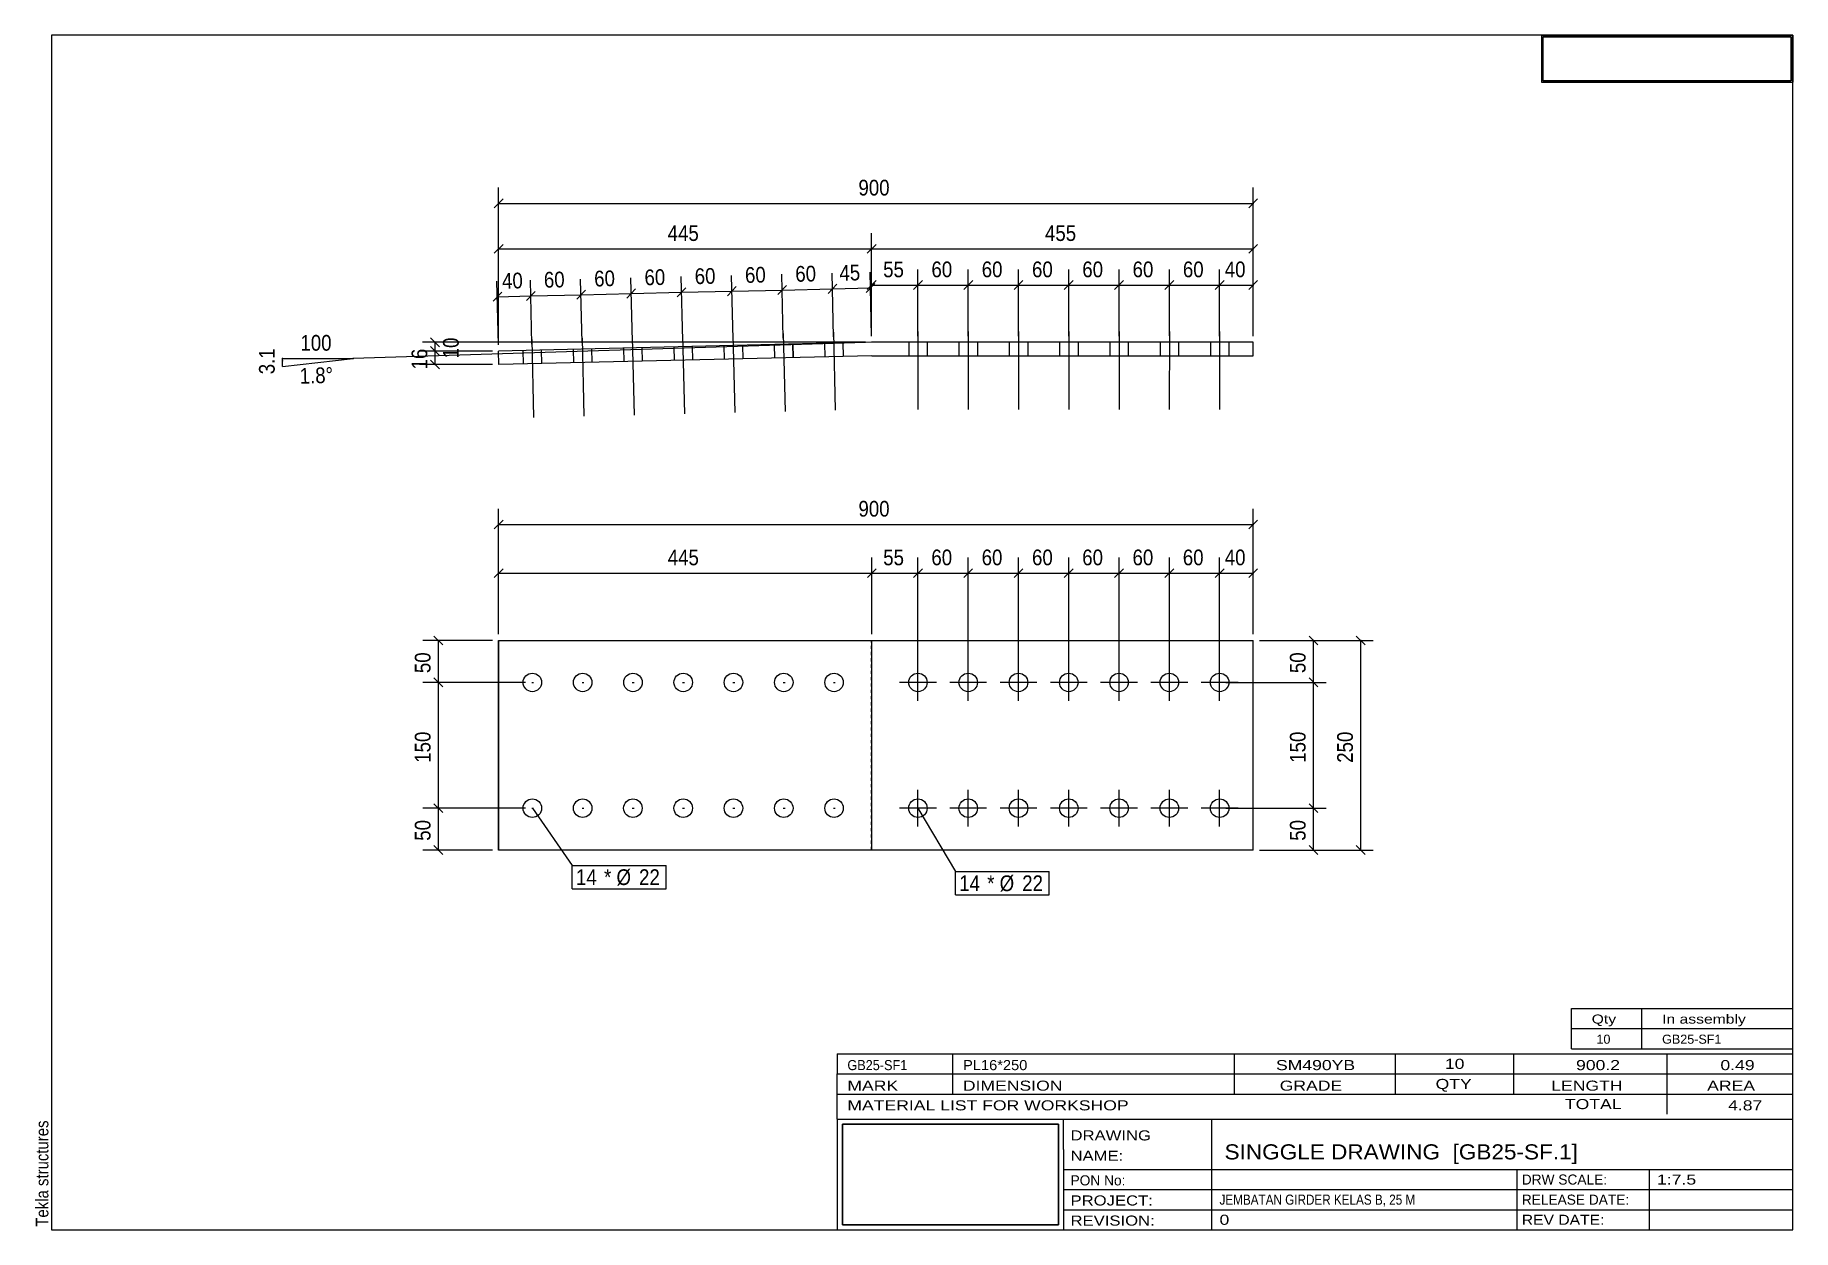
# Model space of a CAD drawing. Header units: millimetres. Extents: x 2 to 282, y 5 to 195.
import ezdxf

# ---------------------------------------------------------------- set-up
doc = ezdxf.new("R2010")
doc.units = ezdxf.units.MM
doc.linetypes.add('XKITLINE00', pattern=[0])
doc.linetypes.add('XKITLINE04', pattern=[3, 0.5, -0.5, 0.5, -0.5, 0.5, -0.5])
for name, color, linetype, lineweight in [('Bolt', 7, 'Continuous', 0), ('BoltMark', 3, 'Continuous', 0), ('DrawingSheet', 5, 'Continuous', 0), ('OtherObjectType', 1, 'Continuous', 0), ('Part', 2, 'Continuous', 0), ('Z-DIMENSIONS', 1, 'Continuous', 0)]:
    doc.layers.add(name, color=color, linetype=linetype, lineweight=lineweight)
doc.styles.add('ARIAL', font='ARIAL.TTF')
doc.styles.add('ARIAL_NARROW', font='ARIALN.TTF')
picture_1 = doc.add_image_def('image1.jpg', size_in_pixel=(1304, 175))
picture_2 = doc.add_image_def('image2.jpg', size_in_pixel=(188, 71))

# ---------------------------------------------------------------- blocks, each defined once
blk = doc.blocks.new('*A1')
at = {"layer": 'Bolt', "linetype": 'XKITLINE00', "lineweight": 0}
for p, q in [((81.4, 72.06), (81.69, 72.06)), ((89.4, 72.06), (89.69, 72.06)), ((97.39, 72.06), (97.69, 72.06)), ((105.39, 72.06), (105.68, 72.06)), ((113.39, 72.06), (113.68, 72.06)), ((121.39, 72.06), (121.68, 72.06)), ((129.38, 72.06), (129.68, 72.06))]:
    blk.add_line(p, q, dxfattribs=at)
for centre in [(81.49, 72.06), (89.49, 72.06), (97.48, 72.06), (105.48, 72.06), (113.48, 72.06), (121.48, 72.06), (129.48, 72.06)]:
    blk.add_circle(centre, 1.47, dxfattribs=at)
blk = doc.blocks.new('*A2')
at = {"layer": 'Bolt', "linetype": 'XKITLINE00', "lineweight": 0}
for p, q in [((142.82, 69.13), (142.82, 75)), ((150.82, 69.13), (150.82, 75)), ((158.82, 69.13), (158.82, 75)), ((166.82, 69.13), (166.82, 75)), ((174.82, 69.13), (174.82, 75)), ((182.82, 69.13), (182.82, 75)), ((190.82, 69.13), (190.82, 75)), ((145.75, 72.06), (139.89, 72.06)), ((153.75, 72.06), (147.89, 72.06)), ((161.75, 72.06), (155.89, 72.06)), ((169.75, 72.06), (163.89, 72.06)), ((177.75, 72.06), (171.89, 72.06)), ((185.75, 72.06), (179.89, 72.06)), ((193.75, 72.06), (187.89, 72.06))]:
    blk.add_line(p, q, dxfattribs=at)
for centre in [(142.82, 72.06), (150.82, 72.06), (158.82, 72.06), (166.82, 72.06), (174.82, 72.06), (182.82, 72.06), (190.82, 72.06)]:
    blk.add_circle(centre, 1.47, dxfattribs=at)
blk = doc.blocks.new('*A3')
at = {"layer": 'Bolt', "linetype": 'XKITLINE00', "lineweight": 0}
for p, q in [((81.4, 92.06), (81.69, 92.06)), ((89.4, 92.06), (89.69, 92.06)), ((97.39, 92.06), (97.69, 92.06)), ((105.39, 92.06), (105.69, 92.06)), ((113.39, 92.06), (113.68, 92.06)), ((121.39, 92.06), (121.68, 92.06)), ((129.39, 92.06), (129.68, 92.06))]:
    blk.add_line(p, q, dxfattribs=at)
for centre in [(81.49, 92.06), (89.49, 92.06), (97.49, 92.06), (105.48, 92.06), (113.48, 92.06), (121.48, 92.06), (129.48, 92.06)]:
    blk.add_circle(centre, 1.47, dxfattribs=at)
blk = doc.blocks.new('*A4')
at = {"layer": 'Bolt', "linetype": 'XKITLINE00', "lineweight": 0}
for p, q in [((142.82, 89.13), (142.82, 95)), ((150.82, 89.13), (150.82, 95)), ((158.82, 89.13), (158.82, 95)), ((166.82, 89.13), (166.82, 95)), ((174.82, 89.13), (174.82, 95)), ((182.82, 89.13), (182.82, 95)), ((190.82, 89.13), (190.82, 95)), ((145.75, 92.06), (139.89, 92.06)), ((153.75, 92.06), (147.89, 92.06)), ((161.75, 92.06), (155.89, 92.06)), ((169.75, 92.06), (163.89, 92.06)), ((177.75, 92.06), (171.89, 92.06)), ((185.75, 92.06), (179.89, 92.06)), ((193.75, 92.06), (187.89, 92.06))]:
    blk.add_line(p, q, dxfattribs=at)
for centre in [(142.82, 92.06), (150.82, 92.06), (158.82, 92.06), (166.82, 92.06), (174.82, 92.06), (182.82, 92.06), (190.82, 92.06)]:
    blk.add_circle(centre, 1.47, dxfattribs=at)
blk = doc.blocks.new('*A5')
at = {"layer": 'Part', "linetype": 'XKITLINE00', "lineweight": 0}
for p, q in [((76.12, 65.4), (76.12, 98.73)), ((76.12, 98.73), (196.15, 98.73)), ((76.17, 65.4), (76.17, 98.73)), ((135.49, 65.4), (135.49, 98.73)), ((196.15, 65.4), (196.15, 98.73)), ((196.15, 65.4), (76.12, 65.4))]:
    blk.add_line(p, q, dxfattribs=at)
at = {"layer": 'Part', "linetype": 'XKITLINE04', "lineweight": 0}
for p, q in [((76.12, 98.73), (76.17, 98.73)), ((135.46, 65.4), (135.46, 98.73))]:
    blk.add_line(p, q, dxfattribs=at)
blk = doc.blocks.new('*A6')
at = {"layer": 'Bolt', "linetype": 'XKITLINE00', "lineweight": 0}
for p, q in [((81.4, 146.61), (81.69, 134.21)), ((89.4, 146.8), (89.69, 134.4)), ((97.39, 146.99), (97.69, 134.59)), ((103.97, 145.41), (104.02, 143.28)), ((105.39, 147.18), (105.68, 134.78)), ((106.9, 145.48), (106.95, 143.35)), ((111.96, 145.6), (112.01, 143.47)), ((113.39, 147.37), (113.68, 134.97)), ((114.9, 145.67), (114.95, 143.54)), ((119.96, 145.79), (120.01, 143.65)), ((121.39, 147.55), (121.68, 135.16)), ((122.89, 145.86), (122.94, 143.72)), ((127.96, 145.98), (128.01, 143.84)), ((129.38, 147.74), (129.68, 135.35)), ((130.89, 146.05), (130.94, 143.91)), ((79.97, 144.84), (80.02, 142.71)), ((82.91, 144.91), (82.96, 142.78)), ((87.97, 145.03), (88.02, 142.9)), ((90.9, 145.1), (90.95, 142.97)), ((95.97, 145.22), (96.02, 143.09)), ((98.9, 145.29), (98.95, 143.16))]:
    blk.add_line(p, q, dxfattribs=at)
blk = doc.blocks.new('*A7')
at = {"layer": 'Bolt', "linetype": 'XKITLINE00', "lineweight": 0}
for p, q in [((141.35, 146.15), (141.35, 144.02)), ((142.82, 147.89), (142.81, 135.49)), ((144.29, 146.15), (144.29, 144.02)), ((149.35, 146.15), (149.35, 144.02)), ((150.82, 147.88), (150.81, 135.48)), ((152.29, 146.15), (152.29, 144.01)), ((157.35, 146.14), (157.35, 144.01)), ((158.82, 147.88), (158.81, 135.48)), ((160.29, 146.14), (160.29, 144.01)), ((165.35, 146.14), (165.35, 144.01)), ((166.82, 147.87), (166.81, 135.47)), ((168.29, 146.14), (168.29, 144)), ((173.35, 146.13), (173.35, 144)), ((174.82, 147.87), (174.81, 135.47)), ((176.29, 146.13), (176.29, 144)), ((181.35, 146.13), (181.35, 143.99)), ((182.82, 147.86), (182.81, 135.46)), ((184.29, 146.13), (184.29, 143.99)), ((189.35, 146.12), (189.35, 143.99)), ((190.82, 147.86), (190.81, 135.46)), ((192.29, 146.12), (192.29, 143.99))]:
    blk.add_line(p, q, dxfattribs=at)
blk = doc.blocks.new('*A8')
at = {"layer": 'Bolt', "linetype": 'XKITLINE00', "lineweight": 0}
for p, q in [((81.4, 146.61), (81.69, 134.21)), ((89.4, 146.8), (89.69, 134.4)), ((97.39, 146.99), (97.69, 134.59)), ((103.97, 145.41), (104.02, 143.28)), ((105.39, 147.18), (105.69, 134.78)), ((106.9, 145.48), (106.95, 143.35)), ((111.97, 145.6), (112.02, 143.47)), ((113.39, 147.37), (113.68, 134.97)), ((114.9, 145.67), (114.95, 143.54)), ((119.96, 145.79), (120.01, 143.65)), ((121.39, 147.55), (121.68, 135.16)), ((122.9, 145.86), (122.95, 143.72)), ((127.96, 145.98), (128.01, 143.84)), ((129.39, 147.74), (129.68, 135.35)), ((130.89, 146.05), (130.94, 143.91)), ((79.97, 144.84), (80.02, 142.71)), ((82.91, 144.91), (82.96, 142.78)), ((87.97, 145.03), (88.02, 142.9)), ((90.9, 145.1), (90.95, 142.97)), ((95.97, 145.22), (96.02, 143.09)), ((98.9, 145.29), (98.95, 143.16))]:
    blk.add_line(p, q, dxfattribs=at)
blk = doc.blocks.new('*A9')
at = {"layer": 'Bolt', "linetype": 'XKITLINE00', "lineweight": 0}
for p, q in [((141.35, 146.15), (141.35, 144.02)), ((142.82, 147.89), (142.81, 135.49)), ((144.29, 146.15), (144.29, 144.02)), ((149.35, 146.15), (149.35, 144.02)), ((150.82, 147.88), (150.81, 135.48)), ((152.29, 146.15), (152.29, 144.01)), ((157.35, 146.14), (157.35, 144.01)), ((158.82, 147.88), (158.81, 135.48)), ((160.29, 146.14), (160.29, 144.01)), ((165.35, 146.14), (165.35, 144.01)), ((166.82, 147.87), (166.81, 135.47)), ((168.29, 146.14), (168.29, 144)), ((173.35, 146.13), (173.35, 144)), ((174.82, 147.87), (174.81, 135.47)), ((176.29, 146.13), (176.29, 144)), ((181.35, 146.13), (181.35, 143.99)), ((182.82, 147.86), (182.81, 135.46)), ((184.29, 146.13), (184.29, 143.99)), ((189.35, 146.12), (189.35, 143.99)), ((190.82, 147.86), (190.81, 135.46)), ((192.29, 146.12), (192.29, 143.99))]:
    blk.add_line(p, q, dxfattribs=at)
blk = doc.blocks.new('*A10')
at = {"layer": 'Part', "linetype": 'XKITLINE00', "lineweight": 0}
for p, q in [((135.46, 146.15), (76.12, 144.75)), ((196.15, 146.15), (135.46, 146.15)), ((196.15, 144.02), (196.15, 146.15)), ((76.17, 142.62), (76.12, 144.75)), ((135.49, 144.02), (76.17, 142.62)), ((135.49, 144.02), (196.15, 144.02))]:
    blk.add_line(p, q, dxfattribs=at)
blk = doc.blocks.new('*A11')
at = {"layer": 'DrawingSheet', "linetype": 'XKITLINE00', "lineweight": 0}
for p, q in [((282, 195), (5, 195)), ((5, 195), (5, 5)), ((282, 5), (282, 195)), ((5, 5), (282, 5))]:
    blk.add_line(p, q, dxfattribs=at)
at = {"layer": 'DrawingSheet', "style": 'ARIAL', "width": 0.85}
blk.add_text('Tekla structures', height=2, rotation=90, dxfattribs=at).set_placement((4.5, 5.5))
blk = doc.blocks.new('*A12')
at = {"layer": 'OtherObjectType', "linetype": 'XKITLINE00', "lineweight": 0}
for p, q in [((242, 195), (282, 195)), ((242, 195), (242, 187.5)), ((282, 195), (282, 187.5)), ((242, 187.5), (282, 187.5))]:
    blk.add_line(p, q, dxfattribs=at)
image = blk.add_image(picture_1, insert=(242.25, 187.75), size_in_units=(39.5, 7))
blk = doc.blocks.new('*A13')
at = {"layer": 'OtherObjectType', "linetype": 'XKITLINE00', "lineweight": 0}
for p, q in [((246.8, 37), (246.8, 40.2)), ((246.8, 40.2), (282, 40.2)), ((258, 37), (258, 40.2)), ((282, 37), (282, 40.2)), ((246.8, 37), (282, 37)), ((246.8, 33.8), (246.8, 37)), ((258, 33.8), (258, 37)), ((282, 33.8), (282, 37)), ((246.8, 33.8), (282, 33.8))]:
    blk.add_line(p, q, dxfattribs=at)
at = {"layer": 'OtherObjectType', "style": 'ARIAL_NARROW'}
for s, width, p in [('Qty', 1.513248, (250, 37.8)), ('In assembly', 1.513248, (261.2, 37.8)), ('10', 1.211571, (250.76, 34.6)), ('GB25-SF1', 1.211571, (261.2, 34.6))]:
    blk.add_text(s, height=1.44, dxfattribs=dict(at, width=width)).set_placement(p)
blk = doc.blocks.new('*A14')
at = {"layer": 'OtherObjectType', "linetype": 'XKITLINE00', "lineweight": 0}
for p, q in [((130, 33), (282, 33)), ((130, 33), (130, 29.8)), ((130, 33), (282, 33)), ((148.4, 29.8), (148.4, 33)), ((193.2, 29.8), (193.2, 33)), ((218.8, 29.8), (218.8, 33)), ((237.6, 29.8), (237.6, 33)), ((262, 29.8), (262, 33)), ((282, 29.8), (282, 33)), ((130, 29.8), (282, 29.8)), ((130, 29.8), (282, 29.8)), ((130, 26.6), (130, 29.8)), ((148.4, 26.6), (148.4, 29.8)), ((193.2, 26.6), (193.2, 29.8)), ((218.8, 26.6), (218.8, 29.8)), ((237.6, 26.6), (237.6, 29.8)), ((262, 26.6), (262, 29.8)), ((282, 26.6), (282, 29.8)), ((130, 26.6), (282, 26.6)), ((130, 22.6), (130, 26.6)), ((262, 23.4), (262, 26.6)), ((282, 22.6), (282, 26.6)), ((130, 22.6), (130, 5)), ((130, 22.6), (282, 22.6)), ((166, 17.8), (166, 22.6)), ((189.6, 14.6), (189.6, 22.6)), ((282, 17.8), (282, 22.6)), ((166, 17.8), (166, 5)), ((282, 14.6), (282, 17.8)), ((166, 14.6), (282, 14.6)), ((189.6, 5), (189.6, 14.6)), ((238.13, 11.4), (238.13, 14.6)), ((259.2, 5), (259.2, 14.6)), ((282, 11.4), (282, 14.6)), ((166, 11.4), (282, 11.4)), ((238.13, 5), (238.13, 11.4)), ((282, 8.2), (282, 11.4)), ((166, 8.2), (282, 8.2)), ((282, 5), (282, 8.2)), ((130, 5), (282, 5)), ((160, 5), (282, 5))]:
    blk.add_line(p, q, dxfattribs=at)
at = {"layer": 'OtherObjectType', "style": 'ARIAL_NARROW'}
for s, height, width, p in [('GB25-SF1', 1.6, 1.100501, (131.6, 30.4)), ('PL16*250', 1.6, 1.270501, (150, 30.4)), ('SM490YB', 1.6, 1.525501, (199.78, 30.4)), ('10', 1.6, 1.525501, (226.65, 30.6)), ('900.2', 1.6, 1.525501, (247.51, 30.4)), ('0.49', 1.6, 1.525501, (270.48, 30.4)), ('MARK', 1.6, 1.525501, (131.6, 27.13)), ('DIMENSION', 1.6, 1.525501, (149.97, 27.13)), ('GRADE', 1.6, 1.525501, (200.37, 27.13)), ('QTY', 1.6, 1.525501, (225.17, 27.4)), ('LENGTH', 1.6, 1.525501, (243.57, 27.13)), ('AREA', 1.6, 1.525501, (268.37, 27.13)), ('MATERIAL LIST FOR WORKSHOP', 1.6, 1.525501, (131.6, 24)), ('TOTAL', 1.6, 1.525501, (245.74, 24.2)), ('4.87', 1.6, 1.525501, (271.7, 24)), ('DRAWING', 1.6, 1.445, (167.1, 19.22)), ('NAME:', 1.6, 1.445, (167.1, 15.98)), ('SINGGLE DRAWING  [GB25-SF.1]', 2.4, 1.304651, (191.6, 16.2)), ('PON No:', 1.6, 1.19, (167.1, 12.07)), ('DRW SCALE:', 1.6, 1.19, (238.88, 12.2)), ('1:7.5', 1.6, 1.525501, (260.4, 12.2)), ('PROJECT:', 1.6, 1.445, (167.1, 8.87)), ('JEMBATAN GIRDER KELAS B, 25 M', 1.6, 1.015501, (190.8, 9)), ('RELEASE DATE:', 1.6, 1.19, (238.88, 9)), ('REVISION:', 1.6, 1.445, (167.1, 5.67)), ('0', 1.6, 1.525501, (190.8, 5.8)), ('REV DATE:', 1.6, 1.36, (238.88, 5.8))]:
    blk.add_text(s, height=height, dxfattribs=dict(at, width=width)).set_placement(p)
image = blk.add_image(picture_2, insert=(130.8, 5.8), size_in_units=(34.4, 16))
blk = doc.blocks.new('*A15')
at = {"layer": 'Z-DIMENSIONS', "linetype": 'XKITLINE00', "lineweight": 0}
for p, q in [((197.15, 98.73), (215.26, 98.73)), ((212.55, 99.44), (213.96, 98.02)), ((213.26, 65.4), (213.26, 98.73)), ((197.15, 65.4), (215.26, 65.4)), ((212.55, 66.1), (213.96, 64.69))]:
    blk.add_line(p, q, dxfattribs=at)
at = {"layer": 'Z-DIMENSIONS'}
for p in [(213.26, 98.73), (213.26, 65.4)]:
    blk.add_point(p, dxfattribs=at)
at = {"layer": 'Z-DIMENSIONS', "style": 'ARIAL', "width": 0.85}
blk.add_text('250', height=2.5, rotation=90.0002, dxfattribs=at).set_placement((212.01, 79.28))
blk = doc.blocks.new('*A16')
at = {"layer": 'Z-DIMENSIONS', "linetype": 'XKITLINE00', "lineweight": 0}
for p, q in [((205.04, 72.77), (206.45, 71.36)), ((191.82, 72.06), (207.74, 72.06)), ((205.74, 65.4), (205.74, 72.06)), ((197.15, 65.4), (207.74, 65.4)), ((205.04, 66.1), (206.45, 64.69))]:
    blk.add_line(p, q, dxfattribs=at)
at = {"layer": 'Z-DIMENSIONS'}
for p in [(205.74, 72.06), (205.74, 65.4)]:
    blk.add_point(p, dxfattribs=at)
at = {"layer": 'Z-DIMENSIONS', "style": 'ARIAL', "width": 0.85}
blk.add_text('50', height=2.5, rotation=90.0002, dxfattribs=at).set_placement((204.49, 66.88))
blk = doc.blocks.new('*A17')
at = {"layer": 'Z-DIMENSIONS', "linetype": 'XKITLINE00', "lineweight": 0}
for p, q in [((205.04, 92.77), (206.45, 91.36)), ((191.82, 92.06), (207.74, 92.06)), ((205.74, 72.06), (205.74, 92.06)), ((205.04, 72.77), (206.45, 71.36)), ((191.82, 72.06), (207.74, 72.06))]:
    blk.add_line(p, q, dxfattribs=at)
at = {"layer": 'Z-DIMENSIONS'}
for p in [(205.74, 92.06), (205.74, 72.06)]:
    blk.add_point(p, dxfattribs=at)
at = {"layer": 'Z-DIMENSIONS', "style": 'ARIAL', "width": 0.85}
blk.add_text('150', height=2.5, rotation=90.0002, dxfattribs=at).set_placement((204.49, 79.28))
blk = doc.blocks.new('*A18')
at = {"layer": 'Z-DIMENSIONS', "linetype": 'XKITLINE00', "lineweight": 0}
for p, q in [((197.15, 98.73), (207.74, 98.73)), ((205.04, 99.44), (206.45, 98.02)), ((205.74, 92.06), (205.74, 98.73)), ((205.04, 92.77), (206.45, 91.36)), ((191.82, 92.06), (207.74, 92.06))]:
    blk.add_line(p, q, dxfattribs=at)
at = {"layer": 'Z-DIMENSIONS'}
for p in [(205.74, 98.73), (205.74, 92.06)]:
    blk.add_point(p, dxfattribs=at)
at = {"layer": 'Z-DIMENSIONS', "style": 'ARIAL', "width": 0.85}
blk.add_text('50', height=2.5, rotation=90.0002, dxfattribs=at).set_placement((204.49, 93.54))
blk = doc.blocks.new('*A19')
at = {"layer": 'Z-DIMENSIONS', "linetype": 'XKITLINE00', "lineweight": 0}
for p, q in [((65.84, 72.77), (67.25, 71.36)), ((80.39, 72.06), (64.04, 72.06)), ((66.54, 65.4), (66.54, 72.06)), ((75.12, 65.4), (64.04, 65.4)), ((65.84, 66.1), (67.25, 64.69))]:
    blk.add_line(p, q, dxfattribs=at)
at = {"layer": 'Z-DIMENSIONS'}
for p in [(66.54, 72.06), (66.54, 65.4)]:
    blk.add_point(p, dxfattribs=at)
at = {"layer": 'Z-DIMENSIONS', "style": 'ARIAL', "width": 0.85}
blk.add_text('50', height=2.5, rotation=90.0002, dxfattribs=at).set_placement((65.29, 66.88))
blk = doc.blocks.new('*A20')
at = {"layer": 'Z-DIMENSIONS', "linetype": 'XKITLINE00', "lineweight": 0}
for p, q in [((65.84, 92.77), (67.25, 91.36)), ((80.39, 92.06), (64.04, 92.06)), ((66.54, 72.06), (66.54, 92.06)), ((65.84, 72.77), (67.25, 71.36)), ((80.39, 72.06), (64.04, 72.06))]:
    blk.add_line(p, q, dxfattribs=at)
at = {"layer": 'Z-DIMENSIONS'}
for p in [(66.54, 92.06), (66.54, 72.06)]:
    blk.add_point(p, dxfattribs=at)
at = {"layer": 'Z-DIMENSIONS', "style": 'ARIAL', "width": 0.85}
blk.add_text('150', height=2.5, rotation=90.0002, dxfattribs=at).set_placement((65.29, 79.28))
blk = doc.blocks.new('*A21')
at = {"layer": 'Z-DIMENSIONS', "linetype": 'XKITLINE00', "lineweight": 0}
for p, q in [((75.17, 98.73), (64.04, 98.73)), ((65.84, 99.44), (67.25, 98.02)), ((66.54, 92.06), (66.54, 98.73)), ((65.84, 92.77), (67.25, 91.36)), ((80.39, 92.06), (64.04, 92.06))]:
    blk.add_line(p, q, dxfattribs=at)
at = {"layer": 'Z-DIMENSIONS'}
for p in [(66.54, 98.73), (66.54, 92.06)]:
    blk.add_point(p, dxfattribs=at)
at = {"layer": 'Z-DIMENSIONS', "style": 'ARIAL', "width": 0.85}
blk.add_text('50', height=2.5, rotation=90.0002, dxfattribs=at).set_placement((65.29, 93.54))
blk = doc.blocks.new('*A22')
at = {"layer": 'Z-DIMENSIONS', "linetype": 'XKITLINE00', "lineweight": 0}
for p, q in [((76.83, 117.89), (75.41, 116.48)), ((76.12, 99.73), (76.12, 119.68)), ((196.86, 117.89), (195.45, 116.48)), ((196.15, 99.73), (196.15, 119.68)), ((76.12, 117.18), (196.15, 117.18))]:
    blk.add_line(p, q, dxfattribs=at)
at = {"layer": 'Z-DIMENSIONS'}
for p in [(76.12, 117.18), (196.15, 117.18)]:
    blk.add_point(p, dxfattribs=at)
at = {"layer": 'Z-DIMENSIONS', "style": 'ARIAL', "width": 0.85}
blk.add_text('900', height=2.5, dxfattribs=at).set_placement((133.36, 118.43))
blk = doc.blocks.new('*A23')
at = {"layer": 'Z-DIMENSIONS', "linetype": 'XKITLINE00', "lineweight": 0}
for p, q in [((76.12, 99.73), (76.12, 111.94)), ((135.49, 99.73), (135.49, 111.94)), ((76.83, 110.14), (75.41, 108.73)), ((76.12, 109.44), (135.49, 109.44)), ((136.19, 110.14), (134.78, 108.73))]:
    blk.add_line(p, q, dxfattribs=at)
at = {"layer": 'Z-DIMENSIONS'}
for p in [(76.12, 109.44), (135.49, 109.44)]:
    blk.add_point(p, dxfattribs=at)
at = {"layer": 'Z-DIMENSIONS', "style": 'ARIAL', "width": 0.85}
blk.add_text('445', height=2.5, dxfattribs=at).set_placement((103.02, 110.69))
blk = doc.blocks.new('*A24')
at = {"layer": 'Z-DIMENSIONS', "linetype": 'XKITLINE00', "lineweight": 0}
for p, q in [((135.49, 99.73), (135.49, 111.94)), ((142.82, 93.06), (142.82, 111.94)), ((136.19, 110.14), (134.78, 108.73)), ((135.49, 109.44), (142.82, 109.44)), ((143.53, 110.14), (142.11, 108.73))]:
    blk.add_line(p, q, dxfattribs=at)
at = {"layer": 'Z-DIMENSIONS'}
for p in [(135.49, 109.44), (142.82, 109.44)]:
    blk.add_point(p, dxfattribs=at)
at = {"layer": 'Z-DIMENSIONS', "style": 'ARIAL', "width": 0.85}
blk.add_text('55', height=2.5, dxfattribs=at).set_placement((137.3, 110.69))
blk = doc.blocks.new('*A25')
at = {"layer": 'Z-DIMENSIONS', "linetype": 'XKITLINE00', "lineweight": 0}
for p, q in [((142.82, 93.06), (142.82, 111.94)), ((150.82, 93.06), (150.82, 111.94)), ((143.53, 110.14), (142.11, 108.73)), ((142.82, 109.44), (150.82, 109.44)), ((151.52, 110.14), (150.11, 108.73))]:
    blk.add_line(p, q, dxfattribs=at)
at = {"layer": 'Z-DIMENSIONS'}
for p in [(142.82, 109.44), (150.82, 109.44)]:
    blk.add_point(p, dxfattribs=at)
at = {"layer": 'Z-DIMENSIONS', "style": 'ARIAL', "width": 0.85}
blk.add_text('60', height=2.5, dxfattribs=at).set_placement((144.96, 110.69))
blk = doc.blocks.new('*A26')
at = {"layer": 'Z-DIMENSIONS', "linetype": 'XKITLINE00', "lineweight": 0}
for p, q in [((150.82, 93.06), (150.82, 111.94)), ((158.82, 93.06), (158.82, 111.94)), ((151.52, 110.14), (150.11, 108.73)), ((150.82, 109.44), (158.82, 109.44)), ((159.53, 110.14), (158.11, 108.73))]:
    blk.add_line(p, q, dxfattribs=at)
at = {"layer": 'Z-DIMENSIONS'}
for p in [(150.82, 109.44), (158.82, 109.44)]:
    blk.add_point(p, dxfattribs=at)
at = {"layer": 'Z-DIMENSIONS', "style": 'ARIAL', "width": 0.85}
blk.add_text('60', height=2.5, dxfattribs=at).set_placement((152.96, 110.69))
blk = doc.blocks.new('*A27')
at = {"layer": 'Z-DIMENSIONS', "linetype": 'XKITLINE00', "lineweight": 0}
for p, q in [((158.82, 93.06), (158.82, 111.94)), ((166.82, 93.06), (166.82, 111.94)), ((159.53, 110.14), (158.11, 108.73)), ((158.82, 109.44), (166.82, 109.44)), ((167.53, 110.14), (166.11, 108.73))]:
    blk.add_line(p, q, dxfattribs=at)
at = {"layer": 'Z-DIMENSIONS'}
for p in [(158.82, 109.44), (166.82, 109.44)]:
    blk.add_point(p, dxfattribs=at)
at = {"layer": 'Z-DIMENSIONS', "style": 'ARIAL', "width": 0.85}
blk.add_text('60', height=2.5, dxfattribs=at).set_placement((160.97, 110.69))
blk = doc.blocks.new('*A28')
at = {"layer": 'Z-DIMENSIONS', "linetype": 'XKITLINE00', "lineweight": 0}
for p, q in [((166.82, 93.06), (166.82, 111.94)), ((174.82, 93.06), (174.82, 111.94)), ((167.53, 110.14), (166.11, 108.73)), ((166.82, 109.44), (174.82, 109.44)), ((175.52, 110.14), (174.11, 108.73))]:
    blk.add_line(p, q, dxfattribs=at)
at = {"layer": 'Z-DIMENSIONS'}
for p in [(166.82, 109.44), (174.82, 109.44)]:
    blk.add_point(p, dxfattribs=at)
at = {"layer": 'Z-DIMENSIONS', "style": 'ARIAL', "width": 0.85}
blk.add_text('60', height=2.5, dxfattribs=at).set_placement((168.96, 110.69))
blk = doc.blocks.new('*A29')
at = {"layer": 'Z-DIMENSIONS', "linetype": 'XKITLINE00', "lineweight": 0}
for p, q in [((174.82, 93.06), (174.82, 111.94)), ((182.82, 93.06), (182.82, 111.94)), ((175.52, 110.14), (174.11, 108.73)), ((174.82, 109.44), (182.82, 109.44)), ((183.52, 110.14), (182.11, 108.73))]:
    blk.add_line(p, q, dxfattribs=at)
at = {"layer": 'Z-DIMENSIONS'}
for p in [(174.82, 109.44), (182.82, 109.44)]:
    blk.add_point(p, dxfattribs=at)
at = {"layer": 'Z-DIMENSIONS', "style": 'ARIAL', "width": 0.85}
blk.add_text('60', height=2.5, dxfattribs=at).set_placement((176.96, 110.69))
blk = doc.blocks.new('*A30')
at = {"layer": 'Z-DIMENSIONS', "linetype": 'XKITLINE00', "lineweight": 0}
for p, q in [((182.82, 93.06), (182.82, 111.94)), ((190.82, 93.06), (190.82, 111.94)), ((183.52, 110.14), (182.11, 108.73)), ((182.82, 109.44), (190.82, 109.44)), ((191.53, 110.14), (190.11, 108.73))]:
    blk.add_line(p, q, dxfattribs=at)
at = {"layer": 'Z-DIMENSIONS'}
for p in [(182.82, 109.44), (190.82, 109.44)]:
    blk.add_point(p, dxfattribs=at)
at = {"layer": 'Z-DIMENSIONS', "style": 'ARIAL', "width": 0.85}
blk.add_text('60', height=2.5, dxfattribs=at).set_placement((184.96, 110.69))
blk = doc.blocks.new('*A31')
at = {"layer": 'Z-DIMENSIONS', "linetype": 'XKITLINE00', "lineweight": 0}
for p, q in [((190.82, 93.06), (190.82, 111.94)), ((196.15, 99.73), (196.15, 111.94)), ((191.53, 110.14), (190.11, 108.73)), ((190.82, 109.44), (196.15, 109.44)), ((196.86, 110.14), (195.45, 108.73))]:
    blk.add_line(p, q, dxfattribs=at)
at = {"layer": 'Z-DIMENSIONS'}
for p in [(190.82, 109.44), (196.15, 109.44)]:
    blk.add_point(p, dxfattribs=at)
at = {"layer": 'Z-DIMENSIONS', "style": 'ARIAL', "width": 0.85}
blk.add_text('40', height=2.5, dxfattribs=at).set_placement((191.63, 110.69))
blk = doc.blocks.new('*A32')
at = {"layer": 'BoltMark', "linetype": 'XKITLINE00', "lineweight": 0}
for p, q in [((81.52, 72.06), (87.83, 62.94)), ((87.83, 62.94), (102.77, 62.94)), ((87.83, 59.24), (87.83, 62.94)), ((102.77, 59.24), (102.77, 62.94)), ((87.83, 59.24), (102.77, 59.24))]:
    blk.add_line(p, q, dxfattribs=at)
at = {"layer": 'BoltMark', "style": 'ARIAL', "width": 0.85}
for s, p in [('14', (88.43, 59.84)), ('* Ø', (92.89, 59.84)), ('22', (98.46, 59.84))]:
    blk.add_text(s, height=2.5, dxfattribs=at).set_placement(p)
blk = doc.blocks.new('*A33')
at = {"layer": 'BoltMark', "linetype": 'XKITLINE00', "lineweight": 0}
for p, q in [((142.82, 72.06), (148.79, 61.97)), ((148.79, 61.97), (163.72, 61.97)), ((148.79, 58.27), (148.79, 61.97)), ((163.72, 58.27), (163.72, 61.97)), ((148.79, 58.27), (163.72, 58.27))]:
    blk.add_line(p, q, dxfattribs=at)
at = {"layer": 'BoltMark', "style": 'ARIAL', "width": 0.85}
for s, p in [('14', (149.39, 58.87)), ('* Ø', (153.84, 58.87)), ('22', (159.41, 58.87))]:
    blk.add_text(s, height=2.5, dxfattribs=at).set_placement(p)
blk = doc.blocks.new('*A34')
at = {"layer": 'Z-DIMENSIONS', "linetype": 'XKITLINE00', "lineweight": 0}
for p, q in [((134.46, 146.12), (52.99, 143.57)), ((41.75, 143.57), (52.99, 143.57)), ((41.75, 142.32), (52.99, 143.57)), ((41.75, 142.32), (41.75, 143.57))]:
    blk.add_line(p, q, dxfattribs=at)
at = {"layer": 'Z-DIMENSIONS'}
for p in [(41.75, 143.57), (41.75, 143.21), (52.99, 143.57)]:
    blk.add_point(p, dxfattribs=at)
at = {"layer": 'Z-DIMENSIONS', "style": 'ARIAL', "width": 0.85}
blk.add_text('100', height=2.5, dxfattribs=at).set_placement((44.59, 144.82))
for s, rotation, p in [('3.1', 90.0002, (40.5, 141.07)), ('1.8°', 1.7991, (44.51, 139.55))]:
    blk.add_text(s, height=2.5, rotation=rotation, dxfattribs=at).set_placement(p)
blk = doc.blocks.new('*A35')
at = {"layer": 'Z-DIMENSIONS', "linetype": 'XKITLINE00', "lineweight": 0}
for p, q in [((65.31, 145.46), (66.73, 144.05)), ((75.12, 144.75), (63.52, 144.75)), ((75.17, 142.62), (63.52, 142.62)), ((65.31, 143.33), (66.73, 141.91)), ((66.02, 142.62), (66.02, 144.75))]:
    blk.add_line(p, q, dxfattribs=at)
at = {"layer": 'Z-DIMENSIONS'}
for p in [(66.02, 144.75), (66.02, 142.62)]:
    blk.add_point(p, dxfattribs=at)
at = {"layer": 'Z-DIMENSIONS', "style": 'ARIAL', "width": 0.85}
blk.add_text('16', height=2.5, rotation=90.0002, dxfattribs=at).set_placement((64.77, 141.83))
blk = doc.blocks.new('*A36')
at = {"layer": 'Z-DIMENSIONS', "linetype": 'XKITLINE00', "lineweight": 0}
for p, q in [((134.46, 146.15), (64.02, 146.15)), ((65.31, 146.86), (66.73, 145.45)), ((65.31, 145.46), (66.73, 144.05)), ((66.02, 144.75), (66.02, 146.15)), ((75.12, 144.75), (64.02, 144.75))]:
    blk.add_line(p, q, dxfattribs=at)
at = {"layer": 'Z-DIMENSIONS'}
for p in [(66.02, 146.15), (66.02, 144.75)]:
    blk.add_point(p, dxfattribs=at)
at = {"layer": 'Z-DIMENSIONS', "style": 'ARIAL', "width": 0.85}
blk.add_text('10', height=2.5, rotation=90.0002, dxfattribs=at).set_placement((69.77, 143.6))
blk = doc.blocks.new('*A37')
at = {"layer": 'Z-DIMENSIONS', "linetype": 'XKITLINE00', "lineweight": 0}
for p, q in [((135.46, 147.15), (135.46, 157.75)), ((142.82, 147.15), (142.82, 157.75)), ((136.17, 155.96), (134.75, 154.54)), ((135.46, 155.25), (142.82, 155.25)), ((143.53, 155.96), (142.11, 154.54))]:
    blk.add_line(p, q, dxfattribs=at)
at = {"layer": 'Z-DIMENSIONS'}
for p in [(135.46, 155.25), (142.82, 155.25)]:
    blk.add_point(p, dxfattribs=at)
at = {"layer": 'Z-DIMENSIONS', "style": 'ARIAL', "width": 0.85}
blk.add_text('55', height=2.5, dxfattribs=at).set_placement((137.29, 156.5))
blk = doc.blocks.new('*A38')
at = {"layer": 'Z-DIMENSIONS', "linetype": 'XKITLINE00', "lineweight": 0}
for p, q in [((142.82, 147.15), (142.82, 157.75)), ((150.82, 147.15), (150.82, 157.75)), ((143.53, 155.96), (142.11, 154.54)), ((142.82, 155.25), (150.82, 155.25)), ((151.53, 155.96), (150.11, 154.54))]:
    blk.add_line(p, q, dxfattribs=at)
at = {"layer": 'Z-DIMENSIONS'}
for p in [(142.82, 155.25), (150.82, 155.25)]:
    blk.add_point(p, dxfattribs=at)
at = {"layer": 'Z-DIMENSIONS', "style": 'ARIAL', "width": 0.85}
blk.add_text('60', height=2.5, dxfattribs=at).set_placement((144.97, 156.5))
blk = doc.blocks.new('*A39')
at = {"layer": 'Z-DIMENSIONS', "linetype": 'XKITLINE00', "lineweight": 0}
for p, q in [((150.82, 147.15), (150.82, 157.75)), ((158.82, 147.15), (158.82, 157.75)), ((151.53, 155.96), (150.11, 154.54)), ((150.82, 155.25), (158.82, 155.25)), ((159.53, 155.96), (158.11, 154.54))]:
    blk.add_line(p, q, dxfattribs=at)
at = {"layer": 'Z-DIMENSIONS'}
for p in [(150.82, 155.25), (158.82, 155.25)]:
    blk.add_point(p, dxfattribs=at)
at = {"layer": 'Z-DIMENSIONS', "style": 'ARIAL', "width": 0.85}
blk.add_text('60', height=2.5, dxfattribs=at).set_placement((152.97, 156.5))
blk = doc.blocks.new('*A40')
at = {"layer": 'Z-DIMENSIONS', "linetype": 'XKITLINE00', "lineweight": 0}
for p, q in [((158.82, 147.15), (158.82, 157.75)), ((166.82, 147.14), (166.82, 157.75)), ((159.53, 155.96), (158.11, 154.54)), ((158.82, 155.25), (166.82, 155.25)), ((167.53, 155.96), (166.11, 154.54))]:
    blk.add_line(p, q, dxfattribs=at)
at = {"layer": 'Z-DIMENSIONS'}
for p in [(158.82, 155.25), (166.82, 155.25)]:
    blk.add_point(p, dxfattribs=at)
at = {"layer": 'Z-DIMENSIONS', "style": 'ARIAL', "width": 0.85}
blk.add_text('60', height=2.5, dxfattribs=at).set_placement((160.97, 156.5))
blk = doc.blocks.new('*A41')
at = {"layer": 'Z-DIMENSIONS', "linetype": 'XKITLINE00', "lineweight": 0}
for p, q in [((166.82, 147.14), (166.82, 157.75)), ((174.82, 147.15), (174.82, 157.75)), ((167.53, 155.96), (166.11, 154.54)), ((166.82, 155.25), (174.82, 155.25)), ((175.53, 155.96), (174.11, 154.54))]:
    blk.add_line(p, q, dxfattribs=at)
at = {"layer": 'Z-DIMENSIONS'}
for p in [(166.82, 155.25), (174.82, 155.25)]:
    blk.add_point(p, dxfattribs=at)
at = {"layer": 'Z-DIMENSIONS', "style": 'ARIAL', "width": 0.85}
blk.add_text('60', height=2.5, dxfattribs=at).set_placement((168.97, 156.5))
blk = doc.blocks.new('*A42')
at = {"layer": 'Z-DIMENSIONS', "linetype": 'XKITLINE00', "lineweight": 0}
for p, q in [((174.82, 147.15), (174.82, 157.75)), ((182.82, 147.16), (182.82, 157.75)), ((175.53, 155.96), (174.11, 154.54)), ((174.82, 155.25), (182.82, 155.25)), ((183.53, 155.96), (182.11, 154.54))]:
    blk.add_line(p, q, dxfattribs=at)
at = {"layer": 'Z-DIMENSIONS'}
for p in [(174.82, 155.25), (182.82, 155.25)]:
    blk.add_point(p, dxfattribs=at)
at = {"layer": 'Z-DIMENSIONS', "style": 'ARIAL', "width": 0.85}
blk.add_text('60', height=2.5, dxfattribs=at).set_placement((176.97, 156.5))
blk = doc.blocks.new('*A43')
at = {"layer": 'Z-DIMENSIONS', "linetype": 'XKITLINE00', "lineweight": 0}
for p, q in [((182.82, 147.16), (182.82, 157.75)), ((190.82, 147.15), (190.82, 157.75)), ((183.53, 155.96), (182.11, 154.54)), ((182.82, 155.25), (190.82, 155.25)), ((191.53, 155.96), (190.11, 154.54))]:
    blk.add_line(p, q, dxfattribs=at)
at = {"layer": 'Z-DIMENSIONS'}
for p in [(182.82, 155.25), (190.82, 155.25)]:
    blk.add_point(p, dxfattribs=at)
at = {"layer": 'Z-DIMENSIONS', "style": 'ARIAL', "width": 0.85}
blk.add_text('60', height=2.5, dxfattribs=at).set_placement((184.97, 156.5))
blk = doc.blocks.new('*A44')
at = {"layer": 'Z-DIMENSIONS', "linetype": 'XKITLINE00', "lineweight": 0}
for p, q in [((190.82, 147.15), (190.82, 157.75)), ((196.15, 147.15), (196.15, 157.75)), ((191.53, 155.96), (190.11, 154.54)), ((190.82, 155.25), (196.15, 155.25)), ((196.86, 155.96), (195.45, 154.54))]:
    blk.add_line(p, q, dxfattribs=at)
at = {"layer": 'Z-DIMENSIONS'}
for p in [(190.82, 155.25), (196.15, 155.25)]:
    blk.add_point(p, dxfattribs=at)
at = {"layer": 'Z-DIMENSIONS', "style": 'ARIAL', "width": 0.85}
blk.add_text('40', height=2.5, dxfattribs=at).set_placement((191.63, 156.5))
blk = doc.blocks.new('*A45')
at = {"layer": 'Z-DIMENSIONS', "linetype": 'XKITLINE00', "lineweight": 0}
for p, q in [((76.61, 154.13), (75.23, 152.68)), ((76.1, 145.75), (75.86, 155.9)), ((81.93, 154.25), (80.54, 152.81)), ((81.42, 145.88), (81.18, 156.03)), ((75.92, 153.4), (81.24, 153.53))]:
    blk.add_line(p, q, dxfattribs=at)
at = {"layer": 'Z-DIMENSIONS'}
for p in [(75.92, 153.4), (81.24, 153.53)]:
    blk.add_point(p, dxfattribs=at)
at = {"layer": 'Z-DIMENSIONS', "style": 'ARIAL', "width": 0.85}
blk.add_text('40', height=2.5, rotation=1.3522, dxfattribs=at).set_placement((76.69, 154.67))
blk = doc.blocks.new('*A46')
at = {"layer": 'Z-DIMENSIONS', "linetype": 'XKITLINE00', "lineweight": 0}
for p, q in [((81.93, 154.25), (80.54, 152.81)), ((81.42, 145.88), (81.18, 156.03)), ((89.92, 154.44), (88.54, 153)), ((89.41, 146.07), (89.17, 156.22)), ((81.24, 153.53), (89.23, 153.72))]:
    blk.add_line(p, q, dxfattribs=at)
at = {"layer": 'Z-DIMENSIONS'}
for p in [(81.24, 153.53), (89.23, 153.72)]:
    blk.add_point(p, dxfattribs=at)
at = {"layer": 'Z-DIMENSIONS', "style": 'ARIAL', "width": 0.85}
blk.add_text('60', height=2.5, rotation=1.3522, dxfattribs=at).set_placement((83.35, 154.83))
blk = doc.blocks.new('*A47')
at = {"layer": 'Z-DIMENSIONS', "linetype": 'XKITLINE00', "lineweight": 0}
for p, q in [((89.92, 154.44), (88.54, 153)), ((89.41, 146.07), (89.17, 156.22)), ((89.23, 153.72), (97.23, 153.91)), ((97.92, 154.63), (96.54, 153.18)), ((97.41, 146.26), (97.17, 156.41))]:
    blk.add_line(p, q, dxfattribs=at)
at = {"layer": 'Z-DIMENSIONS'}
for p in [(97.23, 153.91), (89.23, 153.72)]:
    blk.add_point(p, dxfattribs=at)
at = {"layer": 'Z-DIMENSIONS', "style": 'ARIAL', "width": 0.85}
blk.add_text('60', height=2.5, rotation=1.3522, dxfattribs=at).set_placement((91.35, 155.02))
blk = doc.blocks.new('*A48')
at = {"layer": 'Z-DIMENSIONS', "linetype": 'XKITLINE00', "lineweight": 0}
for p, q in [((105.41, 146.44), (105.17, 156.6)), ((97.92, 154.63), (96.54, 153.18)), ((97.41, 146.26), (97.17, 156.41)), ((97.23, 153.91), (105.23, 154.1)), ((105.92, 154.82), (104.54, 153.37))]:
    blk.add_line(p, q, dxfattribs=at)
at = {"layer": 'Z-DIMENSIONS'}
for p in [(97.23, 153.91), (105.23, 154.1)]:
    blk.add_point(p, dxfattribs=at)
at = {"layer": 'Z-DIMENSIONS', "style": 'ARIAL', "width": 0.85}
blk.add_text('60', height=2.5, rotation=1.3522, dxfattribs=at).set_placement((99.35, 155.21))
blk = doc.blocks.new('*A49')
at = {"layer": 'Z-DIMENSIONS', "linetype": 'XKITLINE00', "lineweight": 0}
for p, q in [((105.41, 146.44), (105.17, 156.6)), ((113.41, 146.63), (113.17, 156.78)), ((105.92, 154.82), (104.54, 153.37)), ((105.23, 154.1), (113.23, 154.29)), ((113.92, 155.01), (112.54, 153.56))]:
    blk.add_line(p, q, dxfattribs=at)
at = {"layer": 'Z-DIMENSIONS'}
for p in [(105.23, 154.1), (113.23, 154.29)]:
    blk.add_point(p, dxfattribs=at)
at = {"layer": 'Z-DIMENSIONS', "style": 'ARIAL', "width": 0.85}
blk.add_text('60', height=2.5, rotation=1.3522, dxfattribs=at).set_placement((107.34, 155.4))
blk = doc.blocks.new('*A50')
at = {"layer": 'Z-DIMENSIONS', "linetype": 'XKITLINE00', "lineweight": 0}
for p, q in [((113.41, 146.63), (113.17, 156.78)), ((121.4, 146.82), (121.16, 156.97)), ((113.92, 155.01), (112.54, 153.56)), ((113.23, 154.29), (121.22, 154.47)), ((121.91, 155.2), (120.53, 153.75))]:
    blk.add_line(p, q, dxfattribs=at)
at = {"layer": 'Z-DIMENSIONS'}
for p in [(113.23, 154.29), (121.22, 154.47)]:
    blk.add_point(p, dxfattribs=at)
at = {"layer": 'Z-DIMENSIONS', "style": 'ARIAL', "width": 0.85}
blk.add_text('60', height=2.5, rotation=1.3522, dxfattribs=at).set_placement((115.34, 155.59))
blk = doc.blocks.new('*A51')
at = {"layer": 'Z-DIMENSIONS', "linetype": 'XKITLINE00', "lineweight": 0}
for p, q in [((121.4, 146.82), (121.16, 156.97)), ((129.4, 147.01), (129.16, 157.16)), ((121.91, 155.2), (120.53, 153.75)), ((121.22, 154.47), (129.22, 154.66)), ((129.91, 155.39), (128.53, 153.94))]:
    blk.add_line(p, q, dxfattribs=at)
at = {"layer": 'Z-DIMENSIONS'}
for p in [(121.22, 154.47), (129.22, 154.66)]:
    blk.add_point(p, dxfattribs=at)
at = {"layer": 'Z-DIMENSIONS', "style": 'ARIAL', "width": 0.85}
blk.add_text('60', height=2.5, rotation=1.3522, dxfattribs=at).set_placement((123.34, 155.77))
blk = doc.blocks.new('*A52')
at = {"layer": 'Z-DIMENSIONS', "linetype": 'XKITLINE00', "lineweight": 0}
for p, q in [((129.4, 147.01), (129.16, 157.16)), ((135.44, 147.15), (135.2, 157.3)), ((129.91, 155.39), (128.53, 153.94)), ((129.22, 154.66), (135.26, 154.8)), ((135.95, 155.53), (134.57, 154.08))]:
    blk.add_line(p, q, dxfattribs=at)
at = {"layer": 'Z-DIMENSIONS'}
for p in [(129.22, 154.66), (135.26, 154.8)]:
    blk.add_point(p, dxfattribs=at)
at = {"layer": 'Z-DIMENSIONS', "style": 'ARIAL', "width": 0.85}
blk.add_text('45', height=2.5, rotation=1.3522, dxfattribs=at).set_placement((130.36, 155.94))
blk = doc.blocks.new('*A53')
at = {"layer": 'Z-DIMENSIONS', "linetype": 'XKITLINE00', "lineweight": 0}
for p, q in [((76.12, 145.75), (76.12, 170.75)), ((196.15, 147.15), (196.15, 170.75)), ((76.83, 168.96), (75.41, 167.54)), ((76.12, 168.25), (196.15, 168.25)), ((196.86, 168.96), (195.45, 167.54))]:
    blk.add_line(p, q, dxfattribs=at)
at = {"layer": 'Z-DIMENSIONS'}
for p in [(76.12, 168.25), (196.15, 168.25)]:
    blk.add_point(p, dxfattribs=at)
at = {"layer": 'Z-DIMENSIONS', "style": 'ARIAL', "width": 0.85}
blk.add_text('900', height=2.5, dxfattribs=at).set_placement((133.36, 169.5))
blk = doc.blocks.new('*A54')
at = {"layer": 'Z-DIMENSIONS', "linetype": 'XKITLINE00', "lineweight": 0}
for p, q in [((76.12, 145.75), (76.12, 163.52)), ((135.46, 147.15), (135.46, 163.52)), ((76.83, 161.73), (75.41, 160.31)), ((76.12, 161.02), (135.46, 161.02)), ((136.17, 161.73), (134.75, 160.31))]:
    blk.add_line(p, q, dxfattribs=at)
at = {"layer": 'Z-DIMENSIONS'}
for p in [(76.12, 161.02), (135.46, 161.02)]:
    blk.add_point(p, dxfattribs=at)
at = {"layer": 'Z-DIMENSIONS', "style": 'ARIAL', "width": 0.85}
blk.add_text('445', height=2.5, dxfattribs=at).set_placement((103.01, 162.27))
blk = doc.blocks.new('*A55')
at = {"layer": 'Z-DIMENSIONS', "linetype": 'XKITLINE00', "lineweight": 0}
for p, q in [((135.46, 147.15), (135.46, 163.52)), ((196.15, 147.15), (196.15, 163.52)), ((136.17, 161.73), (134.75, 160.31)), ((135.46, 161.02), (196.15, 161.02)), ((196.86, 161.73), (195.45, 160.31))]:
    blk.add_line(p, q, dxfattribs=at)
at = {"layer": 'Z-DIMENSIONS'}
for p in [(135.46, 161.02), (196.15, 161.02)]:
    blk.add_point(p, dxfattribs=at)
at = {"layer": 'Z-DIMENSIONS', "style": 'ARIAL', "width": 0.85}
blk.add_text('455', height=2.5, dxfattribs=at).set_placement((163.03, 162.27))

msp = doc.modelspace()

# ---------------------------------------------------------------- block references
at = {"lineweight": 0}
for name in ['*A11', '*A12', '*A53', '*A54', '*A55', '*A45', '*A46', '*A47', '*A48', '*A49', '*A50', '*A51', '*A52', '*A37', '*A38', '*A39', '*A40', '*A41', '*A42', '*A43', '*A44', '*A34', '*A35', '*A36', '*A10', '*A6', '*A8', '*A7', '*A9', '*A22', '*A23', '*A24', '*A25', '*A26', '*A27', '*A28', '*A29', '*A30', '*A31', '*A21', '*A5', '*A18', '*A15', '*A20', '*A4', '*A17', '*A19', '*A2', '*A16', '*A32', '*A33', '*A13', '*A14']:
    msp.add_blockref(name, (0, 0), dxfattribs=at)
at = {"layer": 'Bolt', "lineweight": 0}
for name in ['*A3', '*A1']:
    msp.add_blockref(name, (0, 0), dxfattribs=at)

doc.saveas('drawing.dxf')
